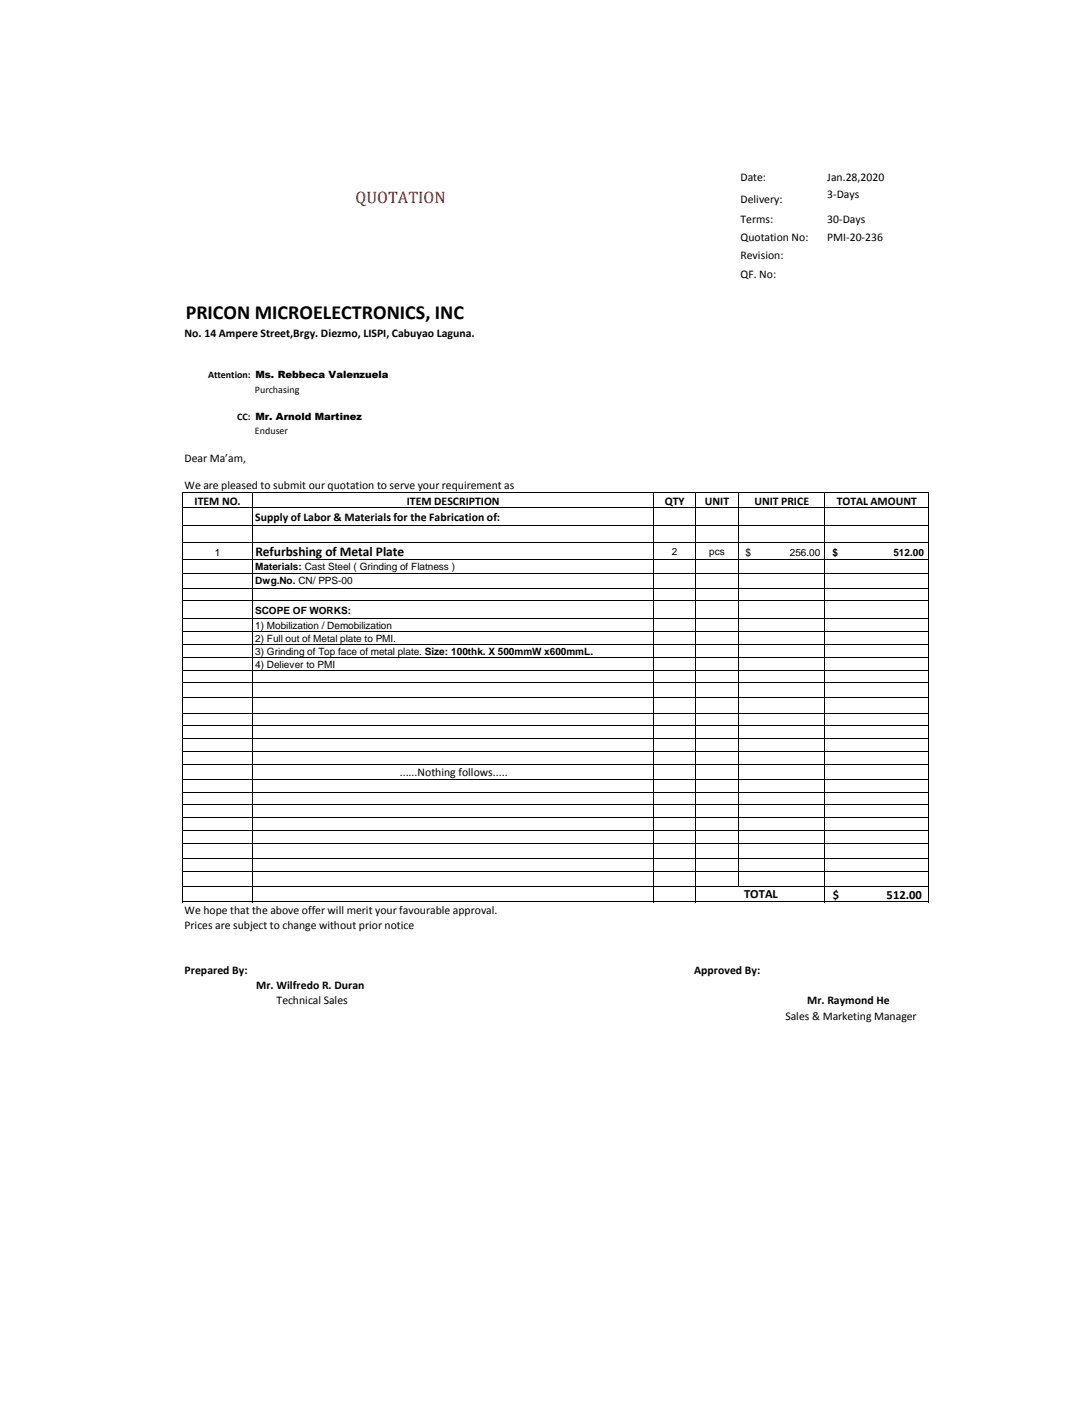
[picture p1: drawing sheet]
<svg xmlns="http://www.w3.org/2000/svg" width="216mm" height="279mm" viewBox="0 0 216 279" stroke-linecap="round" stroke-linejoin="round" font-family="sans-serif">
<defs><g id="words">
<text font-size="4" x="36.9" y="63.4">PRICON MICROELECTRONICS, INC</text>
<text font-size="3.3" fill="#c00000" x="70.7" y="40.3">QUOTATION</text>
<text font-size="2.7" x="50.8" y="110.5">Refurbshing of Metal Plate</text>
<g font-size="2.5">
<text x="147.9" y="178.7">TOTAL</text>
<text x="165.6" y="178.7">$</text>
<text x="176.3" y="178.7">512.00</text>
</g>
<g font-size="2.3">
<text x="147.2" y="36.1">Date:</text>
<text x="147.2" y="40.3">Delivery:</text>
<text x="164.4" y="36.1">Jan.28,2020</text>
<text x="164.4" y="39.5">3-Days</text>
<text x="147.2" y="44.4">Terms:</text>
<text x="147.2" y="47.8">Quotation No:</text>
<text x="164.4" y="44.4">30-Days</text>
<text x="164.4" y="47.8">PMI-20-236</text>
<text x="147.2" y="51.6">Revision:</text>
<text x="147.2" y="55.3">QF. No:</text>
<text x="36.7" y="66.9">No. 14 Ampere Street,Brgy. Diezmo, LISPI, Cabuyao Laguna.</text>
<text x="36.7" y="91.8">Dear Ma’am,</text>
<text x="36.7" y="97.3">We are pleased to submit our quotation to serve your requirement as</text>
<text x="38.7" y="100.4">ITEM NO.</text>
<text x="80.9" y="100.4">ITEM DESCRIPTION</text>
<text x="132.1" y="100.4">QTY</text>
<text x="140.1" y="100.4">UNIT</text>
<text x="150" y="100.4">UNIT PRICE</text>
<text x="166.4" y="100.4">TOTAL AMOUNT</text>
<text x="50.7" y="103.7">Supply of Labor &amp; Materials for the Fabrication of:</text>
<text x="79.5" y="154.3">......Nothing follows.....</text>
<text x="36.7" y="181.7">We hope that the above offer will merit your favourable approval.</text>
<text x="36.7" y="184.7">Prices are subject to change without prior notice</text>
<text x="36.7" y="193.7">Prepared By:</text>
<text x="50.9" y="196.7">Mr. Wilfredo R. Duran</text>
<text x="138" y="193.7">Approved By:</text>
<text x="55" y="199.8">Technical Sales</text>
<text x="156.2" y="202.8">Sales &amp; Marketing Manager</text>
<text x="160.5" y="199.8">Mr. Raymond He</text>
</g>
<g font-size="2">
<text x="41.4" y="75.2">Attention: Ms. Rebbeca Valenzuela</text>
<text x="47.2" y="83.4">CC: Mr. Arnold Martinez</text>
<text x="50.7" y="78.2">Purchasing</text>
<text x="50.7" y="86.4">Enduser</text>
<text x="42.7" y="110.6">1</text>
<text x="50.7" y="113.3">Materials: Cast Steel ( Grinding of Flatness )</text>
<text x="133.6" y="110.3">2</text>
<text x="141" y="110.3">pcs</text>
<text x="148.2" y="110.6">$</text>
<text x="157" y="110.6">256.00</text>
<text x="165.5" y="110.6">$</text>
<text x="177.6" y="110.6">512.00</text>
<text x="50.7" y="116.1">Dwg.No. CN/ PPS-00</text>
<text x="50.7" y="122">SCOPE OF WORKS:</text>
<text x="50.7" y="125">1) Mobilization / Demobilization</text>
<text x="50.7" y="127.7">2) Full out of Metal plate to PMI.</text>
<text x="50.7" y="130.2">3) Grinding of Top face of metal plate. Size: 100thk. X 500mmW x600mmL.</text>
<text x="50.7" y="132.8">4) Deliever to PMI</text>
</g>
</g></defs>
<g fill="none" stroke="#000" stroke-width=".2">
<path d="M36.2 97.9v81.5M36.3 98h148.4M50.3 98.1v81.3M129.9 98.1v81.3M138.3 98.1v81.3M146.8 98.1v78.2M164 98.1v81.3M184.6 98.1v81.3M36.3 101h148.4M36.3 104.6h148.4M36.3 107.9h148.4M36.3 111.2h148.4"/>
<path d="M36.3 114.1h148.4M36.3 116.9h148.4M36.3 119.5h148.4M36.3 123h148.4M36.3 125.6h148.4M36.3 128.2h148.4M36.3 130.7h148.4M36.3 133.2h148.4M36.3 135.8h148.4M36.3 138.8h148.4M36.3 141.8h148.4M36.3 144.3h148.4"/>
<path d="M36.3 146.9h148.4M36.3 149.4h148.4M36.3 152h148.4M36.3 155h148.4M36.3 157.5h148.4M36.3 160h148.4M36.3 162.6h148.4M36.3 165.1h148.4M36.3 167.7h148.4M36.3 170.7h148.4M36.3 173.2h148.4M36.3 176.2h148.4"/>
<path d="M36.3 179.3h148.4"/>
</g>
<use href="#words"/>
</svg>
